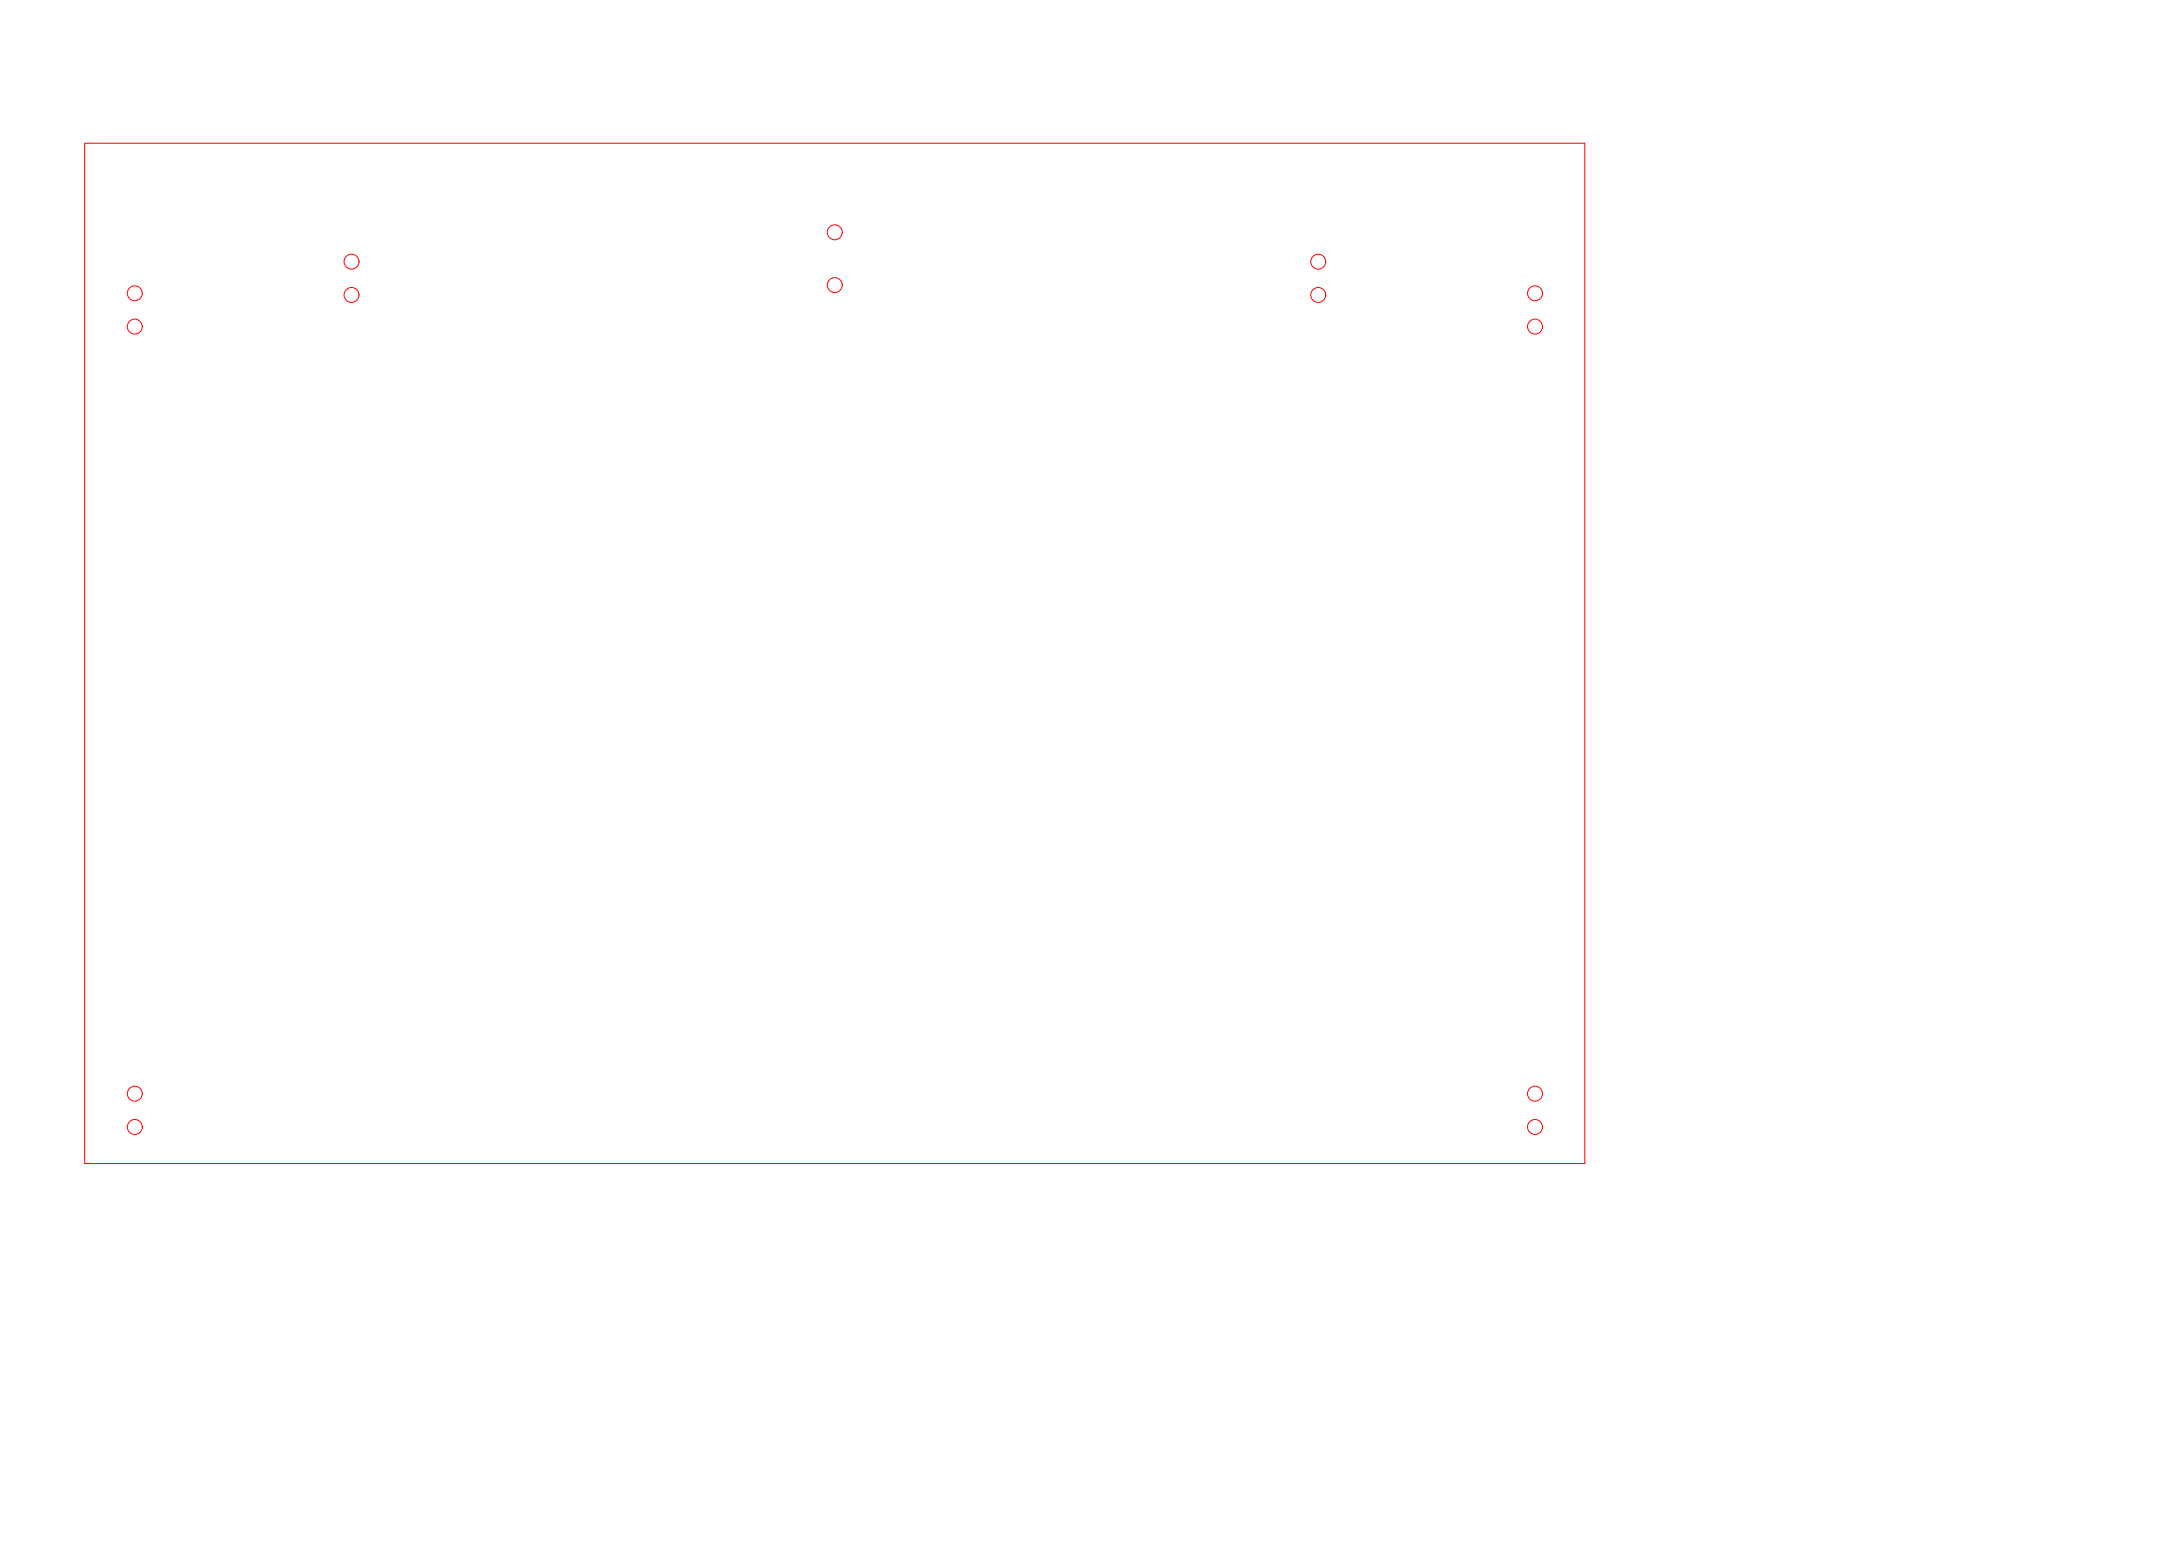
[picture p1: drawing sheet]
<svg xmlns="http://www.w3.org/2000/svg" width="653mm" height="462mm" viewBox="0 0 653 462" stroke-linecap="round" stroke-linejoin="round" font-family="sans-serif">
<!-- layer: 0 -->
<g fill="none" stroke="#f00" stroke-width=".3">
<path d="M25.4 43h450v305.9h-450zM42.7 328a2.24 2.24 0 0 0-3.2-2 2.24 2.24 0 0 0-.5 3.7 2.24 2.24 0 0 0 3.6-1.1l.1-.6M462.7 328a2.24 2.24 0 0 0-3.2-2 2.24 2.24 0 0 0-.5 3.7 2.24 2.24 0 0 0 3.6-1.1l.1-.6"/>
<circle cx="105.5" cy="78.5" r="2.24"/>
<circle cx="250.4" cy="69.7" r="2.24"/>
<circle cx="395.4" cy="78.5" r="2.24"/>
<circle cx="40.4" cy="97.9" r="2.24"/>
<circle cx="40.4" cy="88" r="2.24"/>
<circle cx="105.5" cy="88.5" r="2.24"/>
<circle cx="250.4" cy="85.5" r="2.24"/>
<circle cx="395.4" cy="88.5" r="2.24"/>
<circle cx="460.5" cy="97.9" r="2.24"/>
<circle cx="460.5" cy="88" r="2.24"/>
<circle cx="40.4" cy="338" r="2.24"/>
<circle cx="460.5" cy="338" r="2.24"/>
</g>
</svg>
